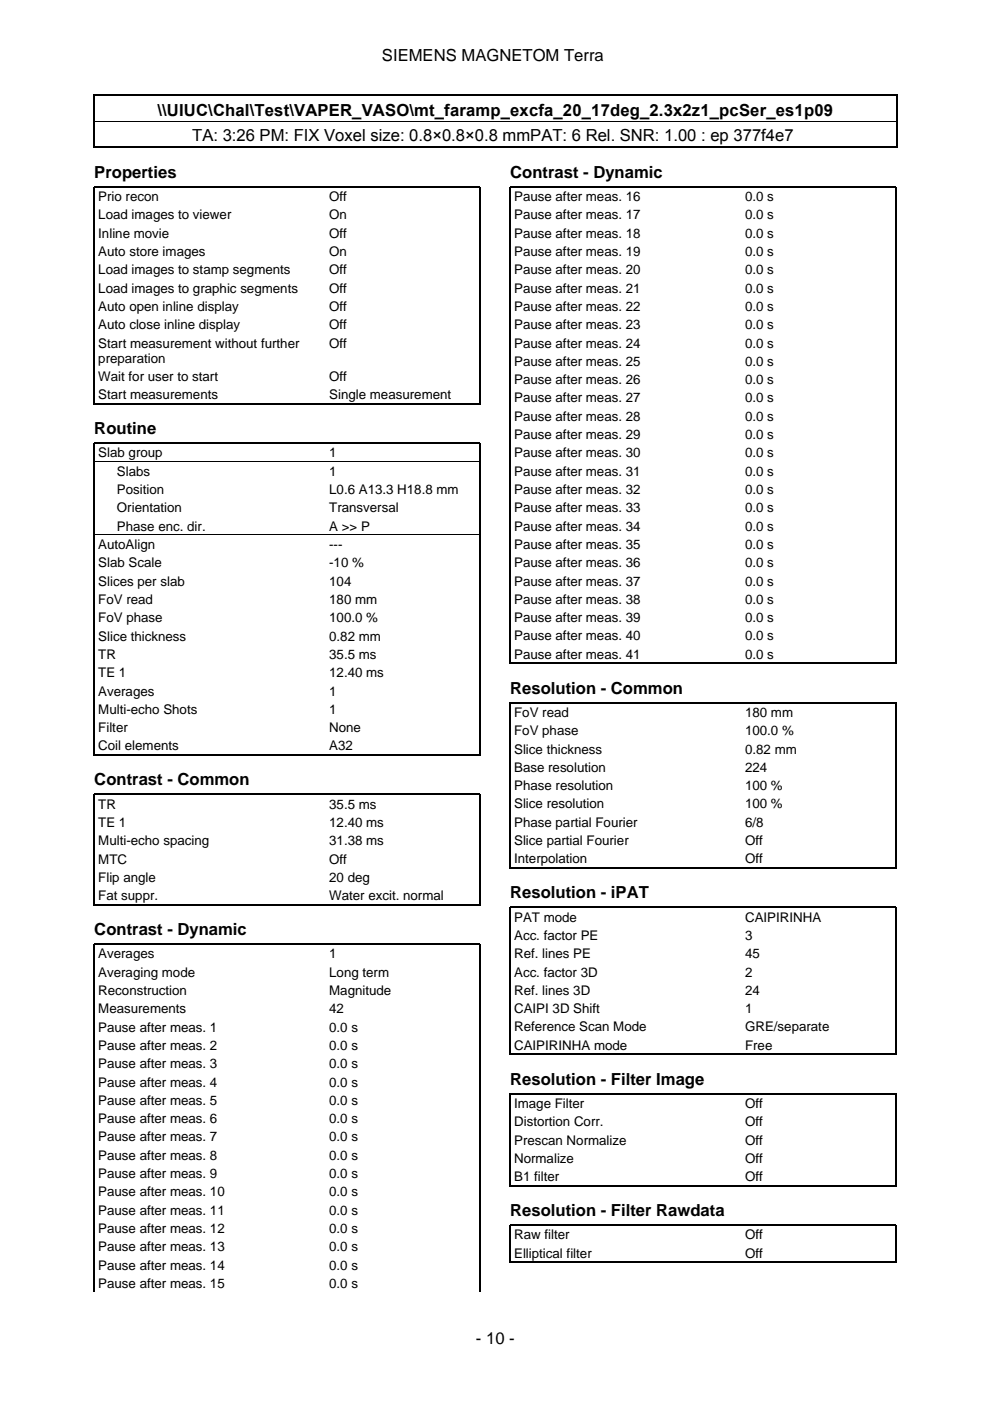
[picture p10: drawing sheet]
<svg xmlns="http://www.w3.org/2000/svg" width="210mm" height="297mm" viewBox="0 0 210 297" stroke-linecap="round" stroke-linejoin="round" font-family="sans-serif">
<defs><g id="words">
<g font-size="3.5">
<text x="81" y="12.9">SIEMENS MAGNETOM Terra</text>
<text x="33.4" y="24.6">\\UIUC\ChaI\Test\VAPER_VASO\mt_faramp_excfa_20_17deg_2.3x2z1_pcSer_es1p09</text>
<text x="40.8" y="29.9">TA: 3:26 PM: FIX Voxel size: 0.8×0.8×0.8 mmPAT: 6 Rel. SNR: 1.00 : ep 377f4e7</text>
<text x="20" y="37.7">Properties</text>
<text x="108.2" y="37.7">Contrast - Dynamic</text>
<text x="20" y="92">Routine</text>
<text x="108.2" y="147.1">Resolution - Common</text>
<text x="20" y="166.5">Contrast - Common</text>
<text x="108.2" y="190.5">Resolution - iPAT</text>
<text x="20" y="198.3">Contrast - Dynamic</text>
<text x="108.2" y="230">Resolution - Filter Image</text>
<text x="108.2" y="257.8">Resolution - Filter Rawdata</text>
<text x="100.9" y="284.9">- 10 -</text>
</g>
<g font-size="2.8">
<text x="20.8" y="42.6">Prio recon</text>
<text x="20.8" y="46.5">Load images to viewer</text>
<text x="69.8" y="42.6">Off</text>
<text x="69.8" y="46.5">On</text>
<text x="109" y="42.6">Pause after meas. 16</text>
<text x="109" y="46.5">Pause after meas. 17</text>
<text x="158" y="42.6">0.0 s</text>
<text x="158" y="46.5">0.0 s</text>
<text x="20.8" y="50.4">Inline movie</text>
<text x="69.8" y="50.4">Off</text>
<text x="109" y="50.4">Pause after meas. 18</text>
<text x="158" y="50.4">0.0 s</text>
<text x="20.8" y="54.3">Auto store images</text>
<text x="20.8" y="58.2">Load images to stamp segments</text>
<text x="69.8" y="54.3">On</text>
<text x="69.8" y="58.2">Off</text>
<text x="109" y="54.3">Pause after meas. 19</text>
<text x="109" y="58.2">Pause after meas. 20</text>
<text x="158" y="54.3">0.0 s</text>
<text x="158" y="58.2">0.0 s</text>
<text x="20.8" y="62.1">Load images to graphic segments</text>
<text x="20.8" y="65.9">Auto open inline display</text>
<text x="69.8" y="62.1">Off</text>
<text x="69.8" y="65.9">Off</text>
<text x="109" y="62.1">Pause after meas. 21</text>
<text x="109" y="65.9">Pause after meas. 22</text>
<text x="158" y="62.1">0.0 s</text>
<text x="158" y="65.9">0.0 s</text>
<text x="20.8" y="69.8">Auto close inline display</text>
<text x="69.8" y="69.8">Off</text>
<text x="109" y="69.8">Pause after meas. 23</text>
<text x="158" y="69.8">0.0 s</text>
<text x="20.8" y="73.7">Start measurement without further</text>
<text x="20.8" y="76.9">preparation</text>
<text x="69.8" y="73.7">Off</text>
<text x="109" y="73.7">Pause after meas. 24</text>
<text x="109" y="77.6">Pause after meas. 25</text>
<text x="158" y="73.7">0.0 s</text>
<text x="158" y="77.6">0.0 s</text>
<text x="20.8" y="80.7">Wait for user to start</text>
<text x="69.8" y="80.7">Off</text>
<text x="109" y="81.5">Pause after meas. 26</text>
<text x="158" y="81.5">0.0 s</text>
<text x="20.8" y="84.6">Start measurements</text>
<text x="69.8" y="84.6">Single measurement</text>
<text x="109" y="85.3">Pause after meas. 27</text>
<text x="109" y="89.2">Pause after meas. 28</text>
<text x="158" y="85.3">0.0 s</text>
<text x="158" y="89.2">0.0 s</text>
<text x="109" y="93.1">Pause after meas. 29</text>
<text x="158" y="93.1">0.0 s</text>
<text x="20.8" y="97">Slab group</text>
<text x="24.8" y="100.9">Slabs</text>
<text x="69.8" y="97">1</text>
<text x="69.8" y="100.9">1</text>
<text x="109" y="97">Pause after meas. 30</text>
<text x="109" y="100.9">Pause after meas. 31</text>
<text x="158" y="97">0.0 s</text>
<text x="158" y="100.9">0.0 s</text>
<text x="24.8" y="104.8">Position</text>
<text x="69.8" y="104.8">L0.6 A13.3 H18.8 mm</text>
<text x="109" y="104.7">Pause after meas. 32</text>
<text x="158" y="104.7">0.0 s</text>
<text x="24.8" y="108.6">Orientation</text>
<text x="24.8" y="112.5">Phase enc. dir.</text>
<text x="69.8" y="108.6">Transversal</text>
<text x="69.8" y="112.5">A &gt;&gt; P</text>
<text x="109" y="108.6">Pause after meas. 33</text>
<text x="109" y="112.5">Pause after meas. 34</text>
<text x="158" y="108.6">0.0 s</text>
<text x="158" y="112.5">0.0 s</text>
<text x="20.8" y="116.4">AutoAlign</text>
<text x="69.8" y="116.4">---</text>
<text x="109" y="116.4">Pause after meas. 35</text>
<text x="158" y="116.4">0.0 s</text>
<text x="20.8" y="120.3">Slab Scale</text>
<text x="20.8" y="124.2">Slices per slab</text>
<text x="69.8" y="120.3">-10 %</text>
<text x="69.8" y="124.2">104</text>
<text x="109" y="120.3">Pause after meas. 36</text>
<text x="109" y="124.1">Pause after meas. 37</text>
<text x="158" y="120.3">0.0 s</text>
<text x="158" y="124.1">0.0 s</text>
<text x="20.8" y="128.1">FoV read</text>
<text x="20.8" y="131.9">FoV phase</text>
<text x="69.8" y="128.1">180 mm</text>
<text x="69.8" y="131.9">100.0 %</text>
<text x="109" y="128">Pause after meas. 38</text>
<text x="109" y="131.9">Pause after meas. 39</text>
<text x="158" y="128">0.0 s</text>
<text x="158" y="131.9">0.0 s</text>
<text x="20.8" y="135.8">Slice thickness</text>
<text x="69.8" y="135.8">0.82 mm</text>
<text x="109" y="135.8">Pause after meas. 40</text>
<text x="158" y="135.8">0.0 s</text>
<text x="20.8" y="139.7">TR</text>
<text x="20.8" y="143.6">TE 1</text>
<text x="69.8" y="139.7">35.5 ms</text>
<text x="69.8" y="143.6">12.40 ms</text>
<text x="109" y="139.7">Pause after meas. 41</text>
<text x="158" y="139.7">0.0 s</text>
<text x="20.8" y="147.5">Averages</text>
<text x="69.8" y="147.5">1</text>
<text x="20.8" y="151.3">Multi-echo Shots</text>
<text x="20.8" y="155.2">Filter</text>
<text x="69.8" y="151.3">1</text>
<text x="69.8" y="155.2">None</text>
<text x="109" y="152">FoV read</text>
<text x="109" y="155.9">FoV phase</text>
<text x="158" y="152">180 mm</text>
<text x="158" y="155.9">100.0 %</text>
<text x="20.8" y="159.1">Coil elements</text>
<text x="69.8" y="159.1">A32</text>
<text x="109" y="159.8">Slice thickness</text>
<text x="158" y="159.8">0.82 mm</text>
<text x="109" y="163.7">Base resolution</text>
<text x="109" y="167.5">Phase resolution</text>
<text x="158" y="163.7">224</text>
<text x="158" y="167.5">100 %</text>
<text x="20.8" y="171.4">TR</text>
<text x="69.8" y="171.4">35.5 ms</text>
<text x="109" y="171.4">Slice resolution</text>
<text x="158" y="171.4">100 %</text>
<text x="20.8" y="175.3">TE 1</text>
<text x="20.8" y="179.2">Multi-echo spacing</text>
<text x="69.8" y="175.3">12.40 ms</text>
<text x="69.8" y="179.2">31.38 ms</text>
<text x="109" y="175.3">Phase partial Fourier</text>
<text x="109" y="179.2">Slice partial Fourier</text>
<text x="158" y="175.3">6/8</text>
<text x="158" y="179.2">Off</text>
<text x="20.8" y="183.1">MTC</text>
<text x="69.8" y="183.1">Off</text>
<text x="109" y="183.1">Interpolation</text>
<text x="158" y="183.1">Off</text>
<text x="20.8" y="187">Flip angle</text>
<text x="20.8" y="190.9">Fat suppr.</text>
<text x="69.8" y="187">20 deg</text>
<text x="69.8" y="190.9">Water excit. normal</text>
<text x="109" y="195.4">PAT mode</text>
<text x="158" y="195.4">CAIPIRINHA</text>
<text x="20.8" y="203.2">Averages</text>
<text x="69.8" y="203.2">1</text>
<text x="109" y="199.3">Acc. factor PE</text>
<text x="109" y="203.2">Ref. lines PE</text>
<text x="158" y="199.3">3</text>
<text x="158" y="203.2">45</text>
<text x="20.8" y="207.1">Averaging mode</text>
<text x="69.8" y="207.1">Long term</text>
<text x="109" y="207">Acc. factor 3D</text>
<text x="158" y="207">2</text>
<text x="20.8" y="211">Reconstruction</text>
<text x="20.8" y="214.8">Measurements</text>
<text x="69.8" y="211">Magnitude</text>
<text x="69.8" y="214.8">42</text>
<text x="109" y="210.9">Ref. lines 3D</text>
<text x="109" y="214.8">CAIPI 3D Shift</text>
<text x="158" y="210.9">24</text>
<text x="158" y="214.8">1</text>
<text x="20.8" y="218.7">Pause after meas. 1</text>
<text x="69.8" y="218.7">0.0 s</text>
<text x="109" y="218.7">Reference Scan Mode</text>
<text x="158" y="218.7">GRE/separate</text>
<text x="20.8" y="222.6">Pause after meas. 2</text>
<text x="20.8" y="226.5">Pause after meas. 3</text>
<text x="69.8" y="222.6">0.0 s</text>
<text x="69.8" y="226.5">0.0 s</text>
<text x="109" y="222.6">CAIPIRINHA mode</text>
<text x="158" y="222.6">Free</text>
<text x="20.8" y="230.4">Pause after meas. 4</text>
<text x="69.8" y="230.4">0.0 s</text>
<text x="20.8" y="234.2">Pause after meas. 5</text>
<text x="20.8" y="238.1">Pause after meas. 6</text>
<text x="69.8" y="234.2">0.0 s</text>
<text x="69.8" y="238.1">0.0 s</text>
<text x="109" y="234.9">Image Filter</text>
<text x="109" y="238.8">Distortion Corr.</text>
<text x="158" y="234.9">Off</text>
<text x="158" y="238.8">Off</text>
<text x="20.8" y="242">Pause after meas. 7</text>
<text x="20.8" y="245.9">Pause after meas. 8</text>
<text x="69.8" y="242">0.0 s</text>
<text x="69.8" y="245.9">0.0 s</text>
<text x="109" y="242.7">Prescan Normalize</text>
<text x="158" y="242.7">Off</text>
<text x="20.8" y="249.8">Pause after meas. 9</text>
<text x="69.8" y="249.8">0.0 s</text>
<text x="109" y="246.6">Normalize</text>
<text x="109" y="250.4">B1 filter</text>
<text x="158" y="246.6">Off</text>
<text x="158" y="250.4">Off</text>
<text x="20.8" y="253.6">Pause after meas. 10</text>
<text x="20.8" y="257.5">Pause after meas. 11</text>
<text x="69.8" y="253.6">0.0 s</text>
<text x="69.8" y="257.5">0.0 s</text>
<text x="20.8" y="261.4">Pause after meas. 12</text>
<text x="69.8" y="261.4">0.0 s</text>
<text x="109" y="262.8">Raw filter</text>
<text x="158" y="262.8">Off</text>
<text x="20.8" y="265.3">Pause after meas. 13</text>
<text x="20.8" y="269.2">Pause after meas. 14</text>
<text x="69.8" y="265.3">0.0 s</text>
<text x="69.8" y="269.2">0.0 s</text>
<text x="109" y="266.7">Elliptical filter</text>
<text x="158" y="266.7">Off</text>
<text x="20.8" y="273">Pause after meas. 15</text>
<text x="69.8" y="273">0.0 s</text>
</g>
</g></defs>
<g fill="none" stroke="#000" stroke-width=".26">
<path d="M19.9 20v11.3M20 20.2h170M20 31.2h170M190.1 20v11.3M20 85.8v-46.2h81.8v46.2M20.1 85.6h81.6M108.2 140.8v-101.2h81.8v101.2M108.3 140.7h81.6M20 160.2v-66.2h81.8v66.2M20.1 160.1h81.6M20 192v-23.6h81.8v23.6M20.1 191.8h81.6"/>
<path d="M108.2 184.2v-35.2h81.8v35.2M108.3 184.1h81.6M108.2 223.7v-31.3h81.8v31.3M108.3 223.6h81.6M108.2 251.6v-19.7h81.8v19.7M108.3 251.4h81.6M20 273.9v-73.7h81.8v73.7M108.2 267.8v-8h81.8v8M108.3 267.7h81.6"/>
</g>
<path d="M20 25.7h170M20.1 97.8h81.6M20.1 113.4h81.6" fill="none" stroke="#000" stroke-width=".21"/>
<use href="#words"/>
</svg>
